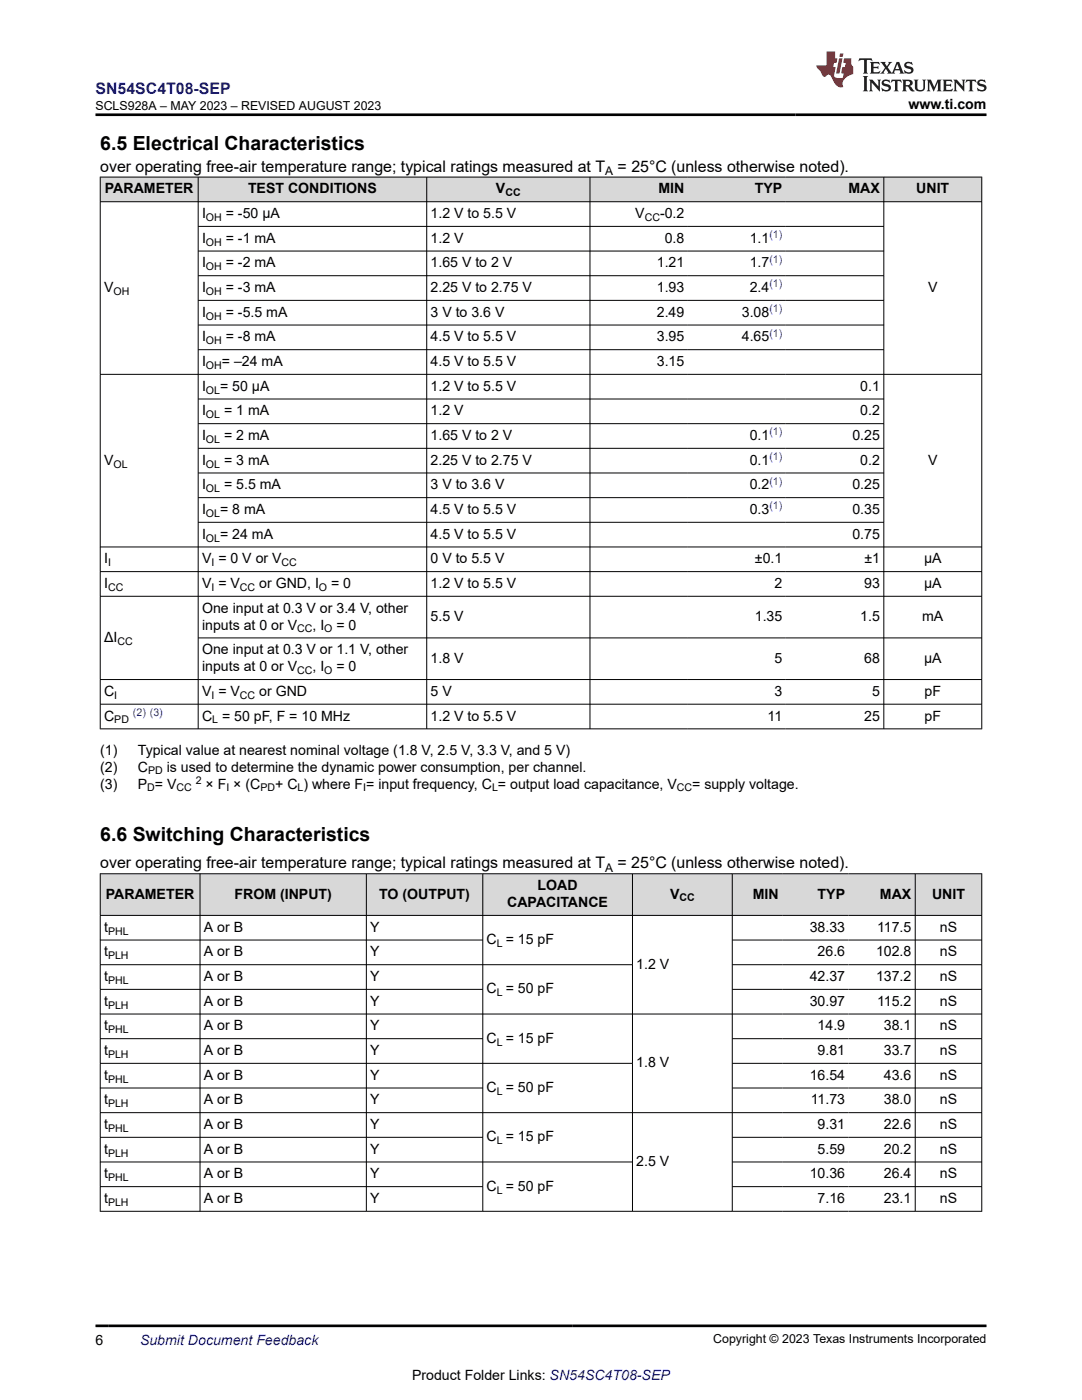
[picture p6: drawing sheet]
<svg xmlns="http://www.w3.org/2000/svg" width="216mm" height="279mm" viewBox="0 0 216 279" stroke-linecap="round" stroke-linejoin="round" font-family="sans-serif">
<defs><g id="words">
<g font-size="3.9">
<text x="20" y="29.9">6.5 Electrical Characteristics</text>
<text x="20" y="167.9">6.6 Switching Characteristics</text>
</g>
<text font-size="3.2" fill="#00f" x="19.1" y="18.7">SN54SC4T08-SEP</text>
<g font-size="3.2">
<text x="20" y="34.3">over operating free-air temperature range; typical ratings measured at T</text>
<text x="123.2" y="34.3">= 25°C (unless otherwise noted).</text>
<text x="20" y="173.3">over operating free-air temperature range; typical ratings measured at T</text>
<text x="123.2" y="173.3">= 25°C (unless otherwise noted).</text>
</g>
<g font-size="2.8">
<text x="181.3" y="21.8">www.ti.com</text>
<text x="20.9" y="38.6">PARAMETER</text>
<text x="49.5" y="38.6">TEST CONDITIONS</text>
<text x="99" y="38.6">V</text>
<text x="131.4" y="38.6">MIN</text>
<text x="150.6" y="38.6">TYP</text>
<text x="169.3" y="38.6">MAX</text>
<text x="182.8" y="38.6">UNIT</text>
<text x="40.3" y="43.5">I</text>
<text x="45.1" y="43.5">= -50 µA</text>
<text x="85.9" y="43.5">1.2 V to 5.5 V</text>
<text x="126.8" y="43.5">V</text>
<text x="131.7" y="43.5">-0.2</text>
<text x="40.3" y="48.5">I</text>
<text x="40.3" y="53.4">I</text>
<text x="45.1" y="48.5">= -1 mA</text>
<text x="45.1" y="53.4">= -2 mA</text>
<text x="85.9" y="48.5">1.2 V</text>
<text x="85.9" y="53.4">1.65 V to 2 V</text>
<text x="131.1" y="53.4">1.21</text>
<text x="132.6" y="48.5">0.8</text>
<text x="149.6" y="48.5">1.1</text>
<text x="149.6" y="53.4">1.7</text>
<text x="20.8" y="58.3">V</text>
<text x="40.3" y="58.3">I</text>
<text x="45.1" y="58.3">= -3 mA</text>
<text x="85.9" y="58.3">2.25 V to 2.75 V</text>
<text x="131.1" y="58.3">1.93</text>
<text x="149.6" y="58.3">2.4</text>
<text x="185.2" y="58.3">V</text>
<text x="40.3" y="63.2">I</text>
<text x="45.1" y="63.2">= -5.5 mA</text>
<text x="85.9" y="63.2">3 V to 3.6 V</text>
<text x="131.1" y="63.2">2.49</text>
<text x="148" y="63.2">3.08</text>
<text x="40.3" y="68.1">I</text>
<text x="45.1" y="68.1">= -8 mA</text>
<text x="85.9" y="68.1">4.5 V to 5.5 V</text>
<text x="131.1" y="68.1">3.95</text>
<text x="148" y="68.1">4.65</text>
<text x="40.3" y="73.1">I</text>
<text x="40.3" y="78">I</text>
<text x="43.9" y="78">= 50 μA</text>
<text x="44.3" y="73.1">= –24 mA</text>
<text x="85.9" y="73.1">4.5 V to 5.5 V</text>
<text x="85.9" y="78">1.2 V to 5.5 V</text>
<text x="131.1" y="73.1">3.15</text>
<text x="171.7" y="78">0.1</text>
<text x="40.3" y="82.9">I</text>
<text x="44.7" y="82.9">= 1 mA</text>
<text x="85.9" y="82.9">1.2 V</text>
<text x="171.7" y="82.9">0.2</text>
<text x="40.3" y="87.8">I</text>
<text x="44.7" y="87.8">= 2 mA</text>
<text x="85.9" y="87.8">1.65 V to 2 V</text>
<text x="149.6" y="87.8">0.1</text>
<text x="170.1" y="87.8">0.25</text>
<text x="20.8" y="92.7">V</text>
<text x="40.3" y="92.7">I</text>
<text x="44.7" y="92.7">= 3 mA</text>
<text x="85.9" y="92.7">2.25 V to 2.75 V</text>
<text x="149.6" y="92.7">0.1</text>
<text x="171.7" y="92.7">0.2</text>
<text x="185.2" y="92.7">V</text>
<text x="40.3" y="97.7">I</text>
<text x="44.7" y="97.7">= 5.5 mA</text>
<text x="85.9" y="97.7">3 V to 3.6 V</text>
<text x="149.6" y="97.7">0.2</text>
<text x="170.1" y="97.7">0.25</text>
<text x="40.3" y="102.6">I</text>
<text x="40.3" y="107.5">I</text>
<text x="43.9" y="102.6">= 8 mA</text>
<text x="43.9" y="107.5">= 24 mA</text>
<text x="85.9" y="102.6">4.5 V to 5.5 V</text>
<text x="85.9" y="107.5">4.5 V to 5.5 V</text>
<text x="149.6" y="102.6">0.3</text>
<text x="170.1" y="102.6">0.35</text>
<text x="170.1" y="107.5">0.75</text>
<text x="20.8" y="112.4">I</text>
<text x="40.3" y="112.4">V = 0 V or V</text>
<text x="85.9" y="112.4">0 V to 5.5 V</text>
<text x="150.6" y="112.4">±0.1</text>
<text x="172.5" y="112.4">±1</text>
<text x="184.4" y="112.4">µA</text>
<text x="20.8" y="117.4">I</text>
<text x="40.3" y="117.4">V = V</text>
<text x="51.7" y="117.4">or GND, I</text>
<text x="66.1" y="117.4">= 0</text>
<text x="85.9" y="117.4">1.2 V to 5.5 V</text>
<text x="154.5" y="117.4">2</text>
<text x="172.4" y="117.4">93</text>
<text x="184.4" y="117.4">µA</text>
<text x="40.3" y="122.3">One input at 0.3 V or 3.4 V, other</text>
<text x="40.3" y="125.7">inputs at 0 or V</text>
<text x="62.4" y="125.7">, I</text>
<text x="67.1" y="125.7">= 0</text>
<text x="85.9" y="124">5.5 V</text>
<text x="150.6" y="124">1.35</text>
<text x="171.7" y="124">1.5</text>
<text x="184" y="124">mA</text>
<text x="20.8" y="128.1">ΔI</text>
<text x="40.3" y="130.6">One input at 0.3 V or 1.1 V, other</text>
<text x="40.3" y="134">inputs at 0 or V</text>
<text x="62.4" y="134">, I</text>
<text x="67.1" y="134">= 0</text>
<text x="85.9" y="132.3">1.8 V</text>
<text x="154.5" y="132.3">5</text>
<text x="172.4" y="132.3">68</text>
<text x="184.4" y="132.3">µA</text>
<text x="20.8" y="138.9">C</text>
<text x="20.8" y="143.8">C</text>
<text x="40.3" y="138.9">V = V</text>
<text x="40.3" y="143.8">C = 50 pF, F = 10 MHz</text>
<text x="51.7" y="138.9">or GND</text>
<text x="85.9" y="138.9">5 V</text>
<text x="85.9" y="143.8">1.2 V to 5.5 V</text>
<text x="153.2" y="143.8">11</text>
<text x="154.5" y="138.9">3</text>
<text x="172.4" y="143.8">25</text>
<text x="174" y="138.9">5</text>
<text x="184.5" y="138.9">pF</text>
<text x="184.5" y="143.8">pF</text>
<text x="20" y="150.6">(1)</text>
<text x="20" y="154">(2)</text>
<text x="27.5" y="150.6">Typical value at nearest nominal voltage (1.8 V, 2.5 V, 3.3 V, and 5 V)</text>
<text x="27.5" y="154">C</text>
<text x="33.3" y="154">is used to determine the dynamic power consumption, per channel.</text>
<text x="20" y="157.4">(3)</text>
<text x="27.5" y="157.4">P = V</text>
<text x="41" y="157.4">× F × (C</text>
<text x="54.9" y="157.4">+ C ) where F = input frequency, C = output load capacitance, V</text>
<text x="138.1" y="157.4">= supply voltage.</text>
<text x="21.1" y="179.3">PARAMETER</text>
<text x="46.8" y="179.3">FROM (INPUT)</text>
<text x="75.7" y="179.3">TO (OUTPUT)</text>
<text x="107.3" y="177.7">LOAD</text>
<text x="133.7" y="179.3">V</text>
<text x="150.2" y="179.3">MIN</text>
<text x="163.2" y="179.3">TYP</text>
<text x="175.6" y="179.3">MAX</text>
<text x="186" y="179.3">UNIT</text>
<text x="20.8" y="186">t</text>
<text x="40.7" y="186">A or B</text>
<text x="73.9" y="186">Y</text>
<text x="101.2" y="181">CAPACITANCE</text>
<text x="161.6" y="186">38.33</text>
<text x="175" y="186">117.5</text>
<text x="187.5" y="186">nS</text>
<text x="20.8" y="190.9">t</text>
<text x="40.7" y="190.9">A or B</text>
<text x="73.9" y="190.9">Y</text>
<text x="97.1" y="188.4">C = 15 pF</text>
<text x="163.2" y="190.9">26.6</text>
<text x="174.8" y="190.9">102.8</text>
<text x="187.5" y="190.9">nS</text>
<text x="20.8" y="195.8">t</text>
<text x="40.7" y="195.8">A or B</text>
<text x="73.9" y="195.8">Y</text>
<text x="127" y="193.3">1.2 V</text>
<text x="161.6" y="195.8">42.37</text>
<text x="174.8" y="195.8">137.2</text>
<text x="187.5" y="195.8">nS</text>
<text x="20.8" y="200.7">t</text>
<text x="40.7" y="200.7">A or B</text>
<text x="73.9" y="200.7">Y</text>
<text x="97.1" y="198.3">C = 50 pF</text>
<text x="161.6" y="200.7">30.97</text>
<text x="175" y="200.7">115.2</text>
<text x="187.5" y="200.7">nS</text>
<text x="20.8" y="205.6">t</text>
<text x="40.7" y="205.6">A or B</text>
<text x="73.9" y="205.6">Y</text>
<text x="97.1" y="208.1">C = 15 pF</text>
<text x="163.2" y="205.6">14.9</text>
<text x="176.4" y="205.6">38.1</text>
<text x="187.5" y="205.6">nS</text>
<text x="20.8" y="210.6">t</text>
<text x="20.8" y="215.5">t</text>
<text x="40.7" y="210.6">A or B</text>
<text x="40.7" y="215.5">A or B</text>
<text x="73.9" y="210.6">Y</text>
<text x="73.9" y="215.5">Y</text>
<text x="127" y="213">1.8 V</text>
<text x="161.6" y="215.5">16.54</text>
<text x="163.2" y="210.6">9.81</text>
<text x="176.4" y="210.6">33.7</text>
<text x="176.4" y="215.5">43.6</text>
<text x="187.5" y="210.6">nS</text>
<text x="187.5" y="215.5">nS</text>
<text x="20.8" y="220.4">t</text>
<text x="40.7" y="220.4">A or B</text>
<text x="73.9" y="220.4">Y</text>
<text x="97.1" y="217.9">C = 50 pF</text>
<text x="161.8" y="220.4">11.73</text>
<text x="176.4" y="220.4">38.0</text>
<text x="187.5" y="220.4">nS</text>
<text x="20.8" y="225.3">t</text>
<text x="40.7" y="225.3">A or B</text>
<text x="73.9" y="225.3">Y</text>
<text x="97.1" y="227.8">C = 15 pF</text>
<text x="163.2" y="225.3">9.31</text>
<text x="176.4" y="225.3">22.6</text>
<text x="187.5" y="225.3">nS</text>
<text x="20.8" y="230.3">t</text>
<text x="40.7" y="230.3">A or B</text>
<text x="73.9" y="230.3">Y</text>
<text x="127" y="232.7">2.5 V</text>
<text x="163.2" y="230.3">5.59</text>
<text x="176.4" y="230.3">20.2</text>
<text x="187.5" y="230.3">nS</text>
<text x="20.8" y="235.2">t</text>
<text x="40.7" y="235.2">A or B</text>
<text x="73.9" y="235.2">Y</text>
<text x="97.1" y="237.6">C = 50 pF</text>
<text x="161.6" y="235.2">10.36</text>
<text x="176.4" y="235.2">26.4</text>
<text x="187.5" y="235.2">nS</text>
<text x="20.8" y="240.1">t</text>
<text x="40.7" y="240.1">A or B</text>
<text x="73.9" y="240.1">Y</text>
<text x="163.2" y="240.1">7.16</text>
<text x="176.4" y="240.1">23.1</text>
<text x="187.5" y="240.1">nS</text>
<text x="19.1" y="268.4">6</text>
<text x="82.2" y="275.3">Product Folder Links: SN54SC4T08-SEP</text>
</g>
<text font-size="2.8" fill="#00f" x="27.9" y="268.4">Submit Document Feedback</text>
<g font-size="2.5">
<text x="19.1" y="21.9">SCLS928A – MAY 2023 – REVISED AUGUST 2023</text>
<text x="142.3" y="268.1">Copyright © 2023 Texas Instruments Incorporated</text>
</g>
<g font-size="2.4">
<text x="120.8" y="34.9">A</text>
<text x="120.8" y="174">A</text>
</g>
<g font-size="2.1">
<text x="100.8" y="39.2">CC</text>
<text x="41.1" y="44.1">OH</text>
<text x="128.6" y="44.1">CC</text>
<text x="41.1" y="49">OH</text>
<text x="41.1" y="53.9">OH</text>
<text x="22.6" y="58.9">OH</text>
<text x="41.1" y="58.9">OH</text>
<text x="41.1" y="63.8">OH</text>
<text x="41.1" y="68.7">OH</text>
<text x="41.1" y="73.6">OH</text>
<text x="41.1" y="78.5">OL</text>
<text x="41.1" y="83.5">OL</text>
<text x="41.1" y="88.4">OL</text>
<text x="22.6" y="93.3">OL</text>
<text x="41.1" y="93.3">OL</text>
<text x="41.1" y="98.2">OL</text>
<text x="41.1" y="103.2">OL</text>
<text x="21.6" y="113">I</text>
<text x="41.1" y="108.1">OL</text>
<text x="42.2" y="113">I</text>
<text x="56.2" y="113">CC</text>
<text x="21.6" y="117.9">CC</text>
<text x="42.2" y="117.9">I</text>
<text x="47.9" y="117.9">CC</text>
<text x="63.6" y="117.9">O</text>
<text x="23.4" y="128.7">CC</text>
<text x="59.3" y="126.2">CC</text>
<text x="64.7" y="126.2">O</text>
<text x="59.3" y="134.5">CC</text>
<text x="64.7" y="134.5">O</text>
<text x="22.8" y="139.5">I</text>
<text x="42.2" y="139.5">I</text>
<text x="47.9" y="139.5">CC</text>
<text x="22.8" y="144.4">PD</text>
<text x="42.3" y="144.4">L</text>
<text x="29.5" y="154.6">PD</text>
<text x="29.4" y="157.9">D</text>
<text x="35.2" y="157.9">CC</text>
<text x="39.1" y="156.4">2</text>
<text x="45.2" y="157.9">I</text>
<text x="52" y="157.9">PD</text>
<text x="59.4" y="157.9">L</text>
<text x="72.5" y="157.9">I</text>
<text x="98.2" y="157.9">L</text>
<text x="135.1" y="157.9">CC</text>
<text x="135.6" y="179.9">CC</text>
<text x="21.6" y="186.5">PHL</text>
<text x="21.6" y="191.4">PLH</text>
<text x="99.1" y="189">L</text>
<text x="21.6" y="196.4">PHL</text>
<text x="21.6" y="201.3">PLH</text>
<text x="99.1" y="198.8">L</text>
<text x="21.6" y="206.2">PHL</text>
<text x="99.1" y="208.7">L</text>
<text x="21.6" y="211.1">PLH</text>
<text x="21.6" y="216.1">PHL</text>
<text x="21.6" y="221">PLH</text>
<text x="99.1" y="218.5">L</text>
<text x="21.6" y="225.9">PHL</text>
<text x="21.6" y="230.8">PLH</text>
<text x="99.1" y="228.4">L</text>
<text x="21.6" y="235.7">PHL</text>
<text x="99.1" y="238.2">L</text>
<text x="21.6" y="240.7">PLH</text>
</g>
<g font-size="2.1" fill="#00f">
<text x="153.5" y="47.5">(1)</text>
<text x="153.5" y="52.4">(1)</text>
<text x="153.5" y="57.4">(1)</text>
<text x="153.5" y="62.3">(1)</text>
<text x="153.5" y="67.2">(1)</text>
<text x="153.5" y="86.9">(1)</text>
<text x="153.5" y="91.8">(1)</text>
<text x="153.5" y="96.7">(1)</text>
<text x="153.5" y="101.6">(1)</text>
<text x="26.5" y="142.9">(2) (3)</text>
</g>
</g></defs>
<g fill="#d8d8d8">
<path d="M20 35.3h175.9v5h-175.9z" fill-rule="evenodd"/>
<path d="M20.1 35.4h19.4v4.8h-19.4z" fill-rule="evenodd"/>
<path d="M39.6 35.4h45.5v4.8h-45.5z" fill-rule="evenodd"/>
<path d="M85.2 35.4h32.5v4.8h-32.5z" fill-rule="evenodd"/>
<path d="M117.8 35.4h19.5v4.8h-19.5z" fill-rule="evenodd"/>
<path d="M137.3 35.4h19.5v4.8h-19.5z" fill-rule="evenodd"/>
<path d="M156.8 35.4h19.5v4.8h-19.5z" fill-rule="evenodd"/>
<path d="M176.4 35.4h19.4v4.8h-19.4z" fill-rule="evenodd"/>
</g>
<g fill="none" stroke="#000" stroke-width=".2">
<path d="M19.9 35.3h176.1M20 35.3v110.2M39.5 35.3v110.2M85.1 35.3v110.2M117.7 35.3v110.2M176.4 35.3v110.2M195.9 35.3v110.2M19.9 40.3h176.1M39.5 45.2h136.9M39.5 50.1h136.9M39.5 55h136.9M39.5 59.9h136.9"/>
<path d="M19.9 74.7h176.1M39.5 64.9h136.9M39.5 69.8h136.9M39.5 79.6h136.9M39.5 84.6h136.9M39.5 89.5h136.9M39.5 94.4h136.9M39.5 99.3h136.9M19.9 109.2h176.1M19.9 114.1h176.1M19.9 119h176.1M39.5 104.2h136.9"/>
<path d="M39.5 127.3h156.5M196 135.6h-176.1M19.9 140.5h176.1M19.9 145.5h176.1"/>
</g>
<g fill="#d8d8d8">
<path d="M20 174.4h175.9v8.3h-175.9z" fill-rule="evenodd"/>
<path d="M20.1 174.4h19.8v8.2h-19.8z" fill-rule="evenodd"/>
<path d="M40 174.4h33v8.2h-33z" fill-rule="evenodd"/>
<path d="M73.2 174.4h23.1v8.2h-23.1z" fill-rule="evenodd"/>
<path d="M96.4 174.4h29.7v8.2h-29.7z" fill-rule="evenodd"/>
<path d="M126.3 174.4h19.8v8.2h-19.8z" fill-rule="evenodd"/>
<path d="M146.2 174.4h9.9v8.2h-9.9z" fill-rule="evenodd"/>
<path d="M156.1 174.4h13.2v8.2h-13.2z" fill-rule="evenodd"/>
<path d="M169.3 174.4h13.3v8.2h-13.3z" fill-rule="evenodd"/>
<path d="M182.7 174.4h13.1v8.2h-13.1z" fill-rule="evenodd"/>
</g>
<g fill="none" stroke="#000" stroke-width=".2">
<path d="M19.9 174.4h176.1M20 174.3v67.5M39.9 174.3v67.5M73.1 174.3v67.5M96.3 174.3v67.5M126.2 174.3v67.5M146.1 174.3v67.5M182.6 174.3v67.5M195.9 174.3v67.5M19.9 182.7h176.1M19.9 187.6h76.5M19.9 192.5h106.4"/>
<path d="M19.9 197.4h76.5M146.1 187.6h49.9M146.1 192.5h49.9M146.1 197.4h49.9M19.9 202.4h176.1M19.9 207.3h76.5M19.9 217.1h76.5M126.3 212.2h-106.4M146.1 207.3h49.9M146.1 212.2h49.9M146.1 217.1h49.9M19.9 222.1h176.1"/>
<path d="M19.9 227h76.5M19.9 231.9h106.4M19.9 236.8h76.5M146.1 227h49.9M146.1 231.9h49.9M146.1 236.8h49.9M19.9 241.7h176.1"/>
</g>
<path d="M171.5 11.6l-.2 .6 .5-.2h.6v.1v2.2l-.2 .4h1l-.2-.4v-2.2v-.1h.5l.6 .2-.2-.6zM173.6 12.4l.2 .3v1.6l-.2 .4h1.9l.1-.6a1.08 1.08 0 0 1-1.3 .2v-.7h.6l.4 .2v-.7l-.4 .2h-.6v-.5l.2-.2a1 1 0 0 1 1 .3l-.1-.5zM175.7 12.4l.9 1.1-1 1.2h.9l-.2-.2 .5-.8 .4 .8-.2 .2h1.6l-.2-.2 .2-.5h.9l.1 .5-.1 .2h.9l-.2-.4-.8-1.9h-.5l-.9 2.1-.9-1.1 .9-1h-.8l.2 .2-.4 .6-.4-.6 .2-.2zM179 12.8l.4 1h-.7zM180.7 12.5a.65 .65 0 0 0-.2 .7 .65 .65 0 0 0 .6 .5l.6 .1 .1 .3a.79 .79 0 0 1-.7 .4 .79 .79 0 0 1-.7-.5l.1 .7 .2-.1a.93 .93 0 0 0 1.1 0 .93 .93 0 0 0 .4-.9 1.46 1.46 0 0 0-1.2-.6l-.1-.3a1.09 1.09 0 0 1 1.2 .2l-.2-.6-.1 .1-.5-.2zM172.2 15.2l.2 .4v2.2l-.2 .4h1l-.2-.4v-2.2l.2-.4zM173.4 15.9l.2 .4v1.5l-.2 .4h.8l-.3-.4 .1-1.3 1.6 1.8v-2l.2-.4h-.7l.1 .2 .1 1.1-1.2-1.3zM176.2 16a.65 .65 0 0 0-.2 .8 .65 .65 0 0 0 .6 .4l.6 .2 .1 .2a.79 .79 0 0 1-.7 .4 .79 .79 0 0 1-.7-.5l.1 .7 .2-.1a.93 .93 0 0 0 1.1 .1 .93 .93 0 0 0 .4-1 1.46 1.46 0 0 0-1.2-.5l-.1-.4a1.09 1.09 0 0 1 1.2 .2l-.1-.6-.2 .1-.5-.1zM177.9 15.9l-.1 .6a.63 .63 0 0 1 .8-.3v1.6l-.3 .4h1l-.2-.4v-1.6a.66 .66 0 0 1 .8 .3l-.1-.6zM180 15.9l.2 .4v1.5l-.2 .4h1l-.2-.2-.1-.7h.5l.1 .2a.79 .79 0 0 0 1.2 .6l-1-.9a.61 .61 0 0 0 .6-.6 .61 .61 0 0 0-.5-.7zM180.8 16.2h.1a.47 .47 0 0 1 .5 .1 .47 .47 0 0 1 .1 .5l-.1 .1-.7 .1zM182.3 15.9l.2 .2a2.27 2.27 0 0 0 .4 2 1.04 1.04 0 0 0 1.7-.7v-1.3l.2-.2h-.8l.2 .4v1.1a.6 .6 0 0 1-.6 .6 .6 .6 0 0 1-.6-.6v-1.1l.3-.4zM184.9 15.9l.2 .4v1.5l-.2 .4h.8l-.3-.4v-1.4l.9 1.9 .9-1.9v1.4l-.3 .4h1l-.2-.4v-1.5l.2-.4h-.8l-.7 1.5-.6-1.5zM188.1 15.9l.2 .4v1.5l-.2 .4h1.9l.1-.6a1.09 1.09 0 0 1-1.3 .2v-.7h.6l.4 .2v-.6l-.4 .2h-.6v-.6l.2-.1a1.01 1.01 0 0 1 1 .3l-.1-.6zM190.2 15.9l.3 .4v1.5l-.3 .4h.8l-.2-.4v-1.3l1.6 1.8v-2l.2-.4h-.7l.2 .2v1.1l-1.2-1.3zM192.8 15.9l-.1 .6a.63 .63 0 0 1 .8-.3v1.6l-.3 .4h1l-.2-.4v-1.6a.66 .66 0 0 1 .8 .3l-.1-.6zM195.2 16a.65 .65 0 0 0-.2 .8 .65 .65 0 0 0 .6 .4l.6 .2 .2 .2a.79 .79 0 0 1-.7 .4 .79 .79 0 0 1-.7-.5l.1 .7 .2-.1a.93 .93 0 0 0 1 .1 .93 .93 0 0 0 .5-1 1.46 1.46 0 0 0-1.3-.5v-.4a1.09 1.09 0 0 1 1.2 .2l-.2-.6-.2 .1-.5-.1z" fill="#231f20"/>
<path d="M164.9 10.3v2.7h-2l.1 .4 .8 1a.95 .95 0 0 0 1 .9 .59 .59 0 0 1 .5-.4 .59 .59 0 0 1 .5 .3l.4 .8a1.59 1.59 0 0 0 2.1 1.4 1.61 1.61 0 0 1 1-2.3l1-.3-.1-1.5a1.59 1.59 0 0 1-.3-1.7h-1.5l-.2 .9h.6l-.2 .9h-.5l-.2 .9v.3l.4 .1-.1 .9h-.7a.73 .73 0 0 1-1-.7l.3-1.5h-.5l.1-.9h.5l.2-.9h-.5v-1.3zM167.4 11.6l-.6 3.1h.7l.6-3.1zM167.6 10.7l-.1 .6h.7l.1-.6z" fill="#ed1c24"/>
<path d="M19.1 22.9h177.8M19.1 264.6h177.8" fill="none" stroke="#000" stroke-width=".53"/>
<use href="#words"/>
</svg>
